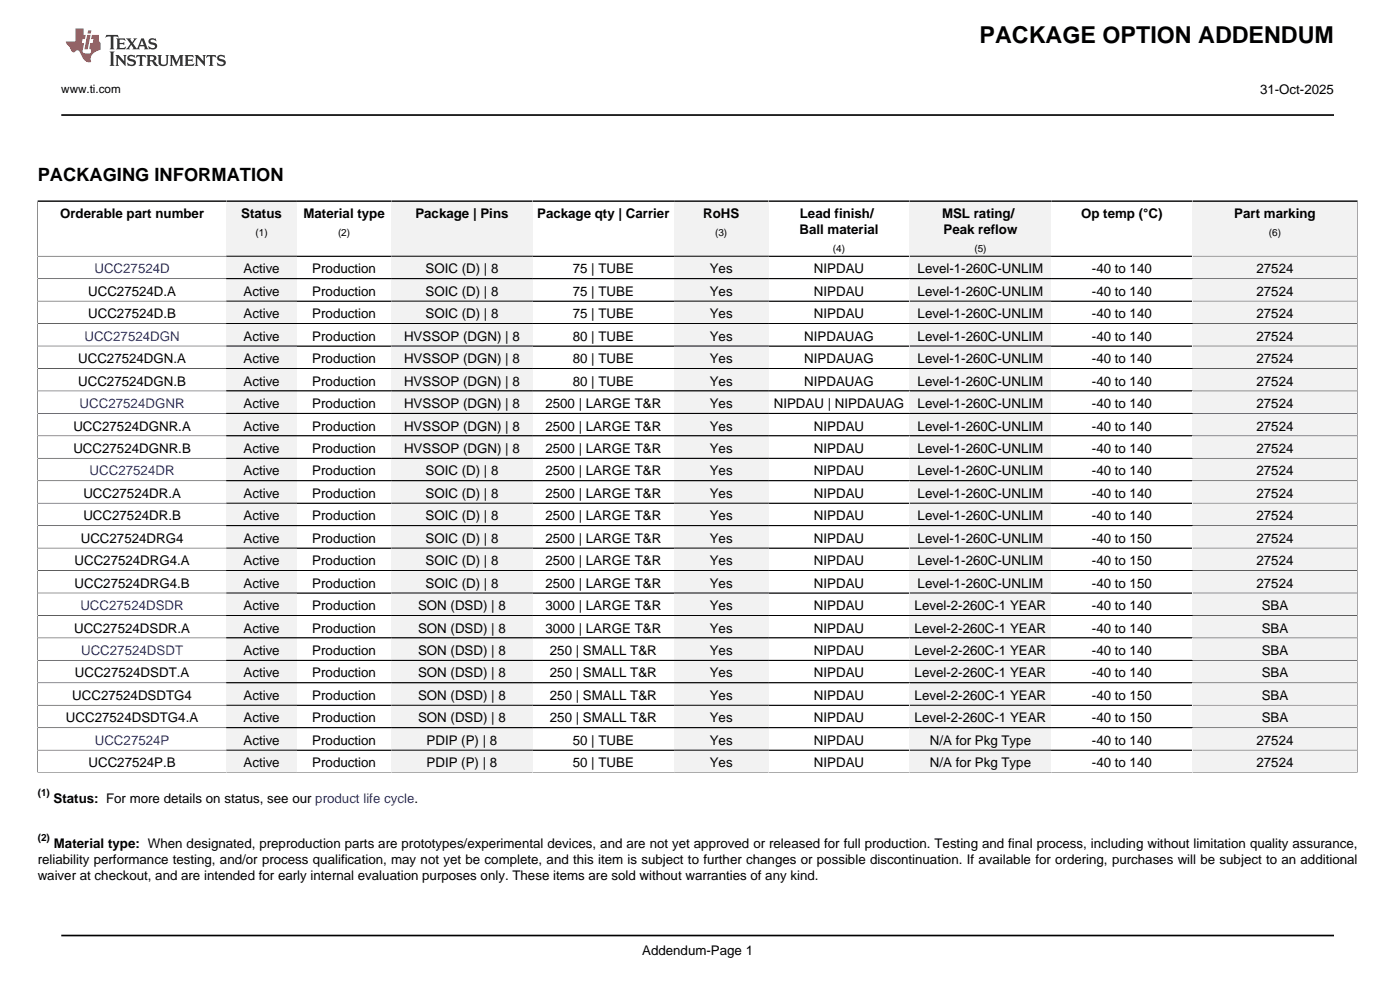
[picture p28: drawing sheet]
<svg xmlns="http://www.w3.org/2000/svg" width="297mm" height="210mm" viewBox="0 0 297 210" stroke-linecap="round" stroke-linejoin="round" font-family="sans-serif">
<defs><g id="words">
<text font-size="4.9" x="207.8" y="9.2">PACKAGE OPTION ADDENDUM</text>
<text font-size="3.9" x="8" y="38.3">PACKAGING INFORMATION</text>
<g font-size="2.8">
<text x="267.3" y="20">31-Oct-2025</text>
<text x="12.7" y="46.3">Orderable part number</text>
<text x="51.2" y="46.3">Status</text>
<text x="64.4" y="46.3">Material type</text>
<text x="88.1" y="46.3">Package | Pins</text>
<text x="114" y="46.3">Package qty | Carrier</text>
<text x="149.2" y="46.3">RoHS</text>
<text x="169.7" y="46.3">Lead finish/</text>
<text x="199.8" y="46.3">MSL rating/</text>
<text x="229.4" y="46.3">Op temp (°C)</text>
<text x="261.9" y="46.3">Part marking</text>
<text x="169.6" y="49.7">Ball material</text>
<text x="200.2" y="49.7">Peak reflow</text>
<text x="51.7" y="58">Active</text>
<text x="66.3" y="58">Production</text>
<text x="90.3" y="58">SOIC (D) | 8</text>
<text x="121.5" y="58">75 | TUBE</text>
<text x="150.6" y="58">Yes</text>
<text x="172.7" y="58">NIPDAU</text>
<text x="194.7" y="58">Level-1-260C-UNLIM</text>
<text x="231.6" y="58">-40 to 140</text>
<text x="266.6" y="58">27524</text>
<text x="18.7" y="62.7">UCC27524D.A</text>
<text x="51.7" y="62.7">Active</text>
<text x="66.3" y="62.7">Production</text>
<text x="90.3" y="62.7">SOIC (D) | 8</text>
<text x="121.5" y="62.7">75 | TUBE</text>
<text x="150.6" y="62.7">Yes</text>
<text x="172.7" y="62.7">NIPDAU</text>
<text x="194.7" y="62.7">Level-1-260C-UNLIM</text>
<text x="231.6" y="62.7">-40 to 140</text>
<text x="266.6" y="62.7">27524</text>
<text x="18.7" y="67.5">UCC27524D.B</text>
<text x="51.7" y="67.5">Active</text>
<text x="66.3" y="67.5">Production</text>
<text x="90.3" y="67.5">SOIC (D) | 8</text>
<text x="121.5" y="67.5">75 | TUBE</text>
<text x="150.6" y="67.5">Yes</text>
<text x="172.7" y="67.5">NIPDAU</text>
<text x="194.7" y="67.5">Level-1-260C-UNLIM</text>
<text x="231.6" y="67.5">-40 to 140</text>
<text x="266.6" y="67.5">27524</text>
<text x="16.6" y="77">UCC27524DGN.A</text>
<text x="51.7" y="72.3">Active</text>
<text x="51.7" y="77">Active</text>
<text x="66.3" y="72.3">Production</text>
<text x="66.3" y="77">Production</text>
<text x="85.7" y="72.3">HVSSOP (DGN) | 8</text>
<text x="85.7" y="77">HVSSOP (DGN) | 8</text>
<text x="121.5" y="72.3">80 | TUBE</text>
<text x="121.5" y="77">80 | TUBE</text>
<text x="150.6" y="72.3">Yes</text>
<text x="150.6" y="77">Yes</text>
<text x="170.6" y="72.3">NIPDAUAG</text>
<text x="170.6" y="77">NIPDAUAG</text>
<text x="194.7" y="72.3">Level-1-260C-UNLIM</text>
<text x="194.7" y="77">Level-1-260C-UNLIM</text>
<text x="231.6" y="72.3">-40 to 140</text>
<text x="231.6" y="77">-40 to 140</text>
<text x="266.6" y="72.3">27524</text>
<text x="266.6" y="77">27524</text>
<text x="16.6" y="81.8">UCC27524DGN.B</text>
<text x="51.7" y="81.8">Active</text>
<text x="66.3" y="81.8">Production</text>
<text x="85.7" y="81.8">HVSSOP (DGN) | 8</text>
<text x="121.5" y="81.8">80 | TUBE</text>
<text x="150.6" y="81.8">Yes</text>
<text x="170.6" y="81.8">NIPDAUAG</text>
<text x="194.7" y="81.8">Level-1-260C-UNLIM</text>
<text x="231.6" y="81.8">-40 to 140</text>
<text x="266.6" y="81.8">27524</text>
<text x="51.7" y="86.6">Active</text>
<text x="66.3" y="86.6">Production</text>
<text x="85.7" y="86.6">HVSSOP (DGN) | 8</text>
<text x="115.7" y="86.6">2500 | LARGE T&amp;R</text>
<text x="150.6" y="86.6">Yes</text>
<text x="164.1" y="86.6">NIPDAU | NIPDAUAG</text>
<text x="194.7" y="86.6">Level-1-260C-UNLIM</text>
<text x="231.6" y="86.6">-40 to 140</text>
<text x="266.6" y="86.6">27524</text>
<text x="15.6" y="91.3">UCC27524DGNR.A</text>
<text x="51.7" y="91.3">Active</text>
<text x="66.3" y="91.3">Production</text>
<text x="85.7" y="91.3">HVSSOP (DGN) | 8</text>
<text x="115.7" y="91.3">2500 | LARGE T&amp;R</text>
<text x="150.6" y="91.3">Yes</text>
<text x="172.7" y="91.3">NIPDAU</text>
<text x="194.7" y="91.3">Level-1-260C-UNLIM</text>
<text x="231.6" y="91.3">-40 to 140</text>
<text x="266.6" y="91.3">27524</text>
<text x="15.6" y="96.1">UCC27524DGNR.B</text>
<text x="51.7" y="96.1">Active</text>
<text x="51.7" y="100.8">Active</text>
<text x="66.3" y="96.1">Production</text>
<text x="66.3" y="100.8">Production</text>
<text x="85.7" y="96.1">HVSSOP (DGN) | 8</text>
<text x="90.3" y="100.8">SOIC (D) | 8</text>
<text x="115.7" y="96.1">2500 | LARGE T&amp;R</text>
<text x="115.7" y="100.8">2500 | LARGE T&amp;R</text>
<text x="150.6" y="96.1">Yes</text>
<text x="150.6" y="100.8">Yes</text>
<text x="172.7" y="96.1">NIPDAU</text>
<text x="172.7" y="100.8">NIPDAU</text>
<text x="194.7" y="96.1">Level-1-260C-UNLIM</text>
<text x="194.7" y="100.8">Level-1-260C-UNLIM</text>
<text x="231.6" y="96.1">-40 to 140</text>
<text x="231.6" y="100.8">-40 to 140</text>
<text x="266.6" y="96.1">27524</text>
<text x="266.6" y="100.8">27524</text>
<text x="17.7" y="105.6">UCC27524DR.A</text>
<text x="51.7" y="105.6">Active</text>
<text x="66.3" y="105.6">Production</text>
<text x="90.3" y="105.6">SOIC (D) | 8</text>
<text x="115.7" y="105.6">2500 | LARGE T&amp;R</text>
<text x="150.6" y="105.6">Yes</text>
<text x="172.7" y="105.6">NIPDAU</text>
<text x="194.7" y="105.6">Level-1-260C-UNLIM</text>
<text x="231.6" y="105.6">-40 to 140</text>
<text x="266.6" y="105.6">27524</text>
<text x="17.7" y="110.4">UCC27524DR.B</text>
<text x="51.7" y="110.4">Active</text>
<text x="66.3" y="110.4">Production</text>
<text x="90.3" y="110.4">SOIC (D) | 8</text>
<text x="115.7" y="110.4">2500 | LARGE T&amp;R</text>
<text x="150.6" y="110.4">Yes</text>
<text x="172.7" y="110.4">NIPDAU</text>
<text x="194.7" y="110.4">Level-1-260C-UNLIM</text>
<text x="231.6" y="110.4">-40 to 140</text>
<text x="266.6" y="110.4">27524</text>
<text x="15.8" y="119.9">UCC27524DRG4.A</text>
<text x="17.1" y="115.1">UCC27524DRG4</text>
<text x="51.7" y="115.1">Active</text>
<text x="51.7" y="119.9">Active</text>
<text x="66.3" y="115.1">Production</text>
<text x="66.3" y="119.9">Production</text>
<text x="90.3" y="115.1">SOIC (D) | 8</text>
<text x="90.3" y="119.9">SOIC (D) | 8</text>
<text x="115.7" y="115.1">2500 | LARGE T&amp;R</text>
<text x="115.7" y="119.9">2500 | LARGE T&amp;R</text>
<text x="150.6" y="115.1">Yes</text>
<text x="150.6" y="119.9">Yes</text>
<text x="172.7" y="115.1">NIPDAU</text>
<text x="172.7" y="119.9">NIPDAU</text>
<text x="194.7" y="115.1">Level-1-260C-UNLIM</text>
<text x="194.7" y="119.9">Level-1-260C-UNLIM</text>
<text x="231.6" y="115.1">-40 to 150</text>
<text x="231.6" y="119.9">-40 to 150</text>
<text x="266.6" y="115.1">27524</text>
<text x="266.6" y="119.9">27524</text>
<text x="15.8" y="124.7">UCC27524DRG4.B</text>
<text x="51.7" y="124.7">Active</text>
<text x="66.3" y="124.7">Production</text>
<text x="90.3" y="124.7">SOIC (D) | 8</text>
<text x="115.7" y="124.7">2500 | LARGE T&amp;R</text>
<text x="150.6" y="124.7">Yes</text>
<text x="172.7" y="124.7">NIPDAU</text>
<text x="194.7" y="124.7">Level-1-260C-UNLIM</text>
<text x="231.6" y="124.7">-40 to 150</text>
<text x="266.6" y="124.7">27524</text>
<text x="51.7" y="129.4">Active</text>
<text x="66.3" y="129.4">Production</text>
<text x="88.7" y="129.4">SON (DSD) | 8</text>
<text x="115.7" y="129.4">3000 | LARGE T&amp;R</text>
<text x="150.6" y="129.4">Yes</text>
<text x="172.7" y="129.4">NIPDAU</text>
<text x="194" y="129.4">Level-2-260C-1 YEAR</text>
<text x="231.6" y="129.4">-40 to 140</text>
<text x="267.7" y="129.4">SBA</text>
<text x="15.7" y="134.2">UCC27524DSDR.A</text>
<text x="51.7" y="134.2">Active</text>
<text x="66.3" y="134.2">Production</text>
<text x="88.7" y="134.2">SON (DSD) | 8</text>
<text x="115.7" y="134.2">3000 | LARGE T&amp;R</text>
<text x="150.6" y="134.2">Yes</text>
<text x="172.7" y="134.2">NIPDAU</text>
<text x="194" y="134.2">Level-2-260C-1 YEAR</text>
<text x="231.6" y="134.2">-40 to 140</text>
<text x="267.7" y="134.2">SBA</text>
<text x="15.9" y="143.7">UCC27524DSDT.A</text>
<text x="51.7" y="138.9">Active</text>
<text x="51.7" y="143.7">Active</text>
<text x="66.3" y="138.9">Production</text>
<text x="66.3" y="143.7">Production</text>
<text x="88.7" y="138.9">SON (DSD) | 8</text>
<text x="88.7" y="143.7">SON (DSD) | 8</text>
<text x="116.7" y="138.9">250 | SMALL T&amp;R</text>
<text x="116.7" y="143.7">250 | SMALL T&amp;R</text>
<text x="150.6" y="138.9">Yes</text>
<text x="150.6" y="143.7">Yes</text>
<text x="172.7" y="138.9">NIPDAU</text>
<text x="172.7" y="143.7">NIPDAU</text>
<text x="194" y="138.9">Level-2-260C-1 YEAR</text>
<text x="194" y="143.7">Level-2-260C-1 YEAR</text>
<text x="231.6" y="138.9">-40 to 140</text>
<text x="231.6" y="143.7">-40 to 140</text>
<text x="267.7" y="138.9">SBA</text>
<text x="267.7" y="143.7">SBA</text>
<text x="15.3" y="148.5">UCC27524DSDTG4</text>
<text x="51.7" y="148.5">Active</text>
<text x="66.3" y="148.5">Production</text>
<text x="88.7" y="148.5">SON (DSD) | 8</text>
<text x="116.7" y="148.5">250 | SMALL T&amp;R</text>
<text x="150.6" y="148.5">Yes</text>
<text x="172.7" y="148.5">NIPDAU</text>
<text x="194" y="148.5">Level-2-260C-1 YEAR</text>
<text x="231.6" y="148.5">-40 to 150</text>
<text x="267.7" y="148.5">SBA</text>
<text x="14" y="153.2">UCC27524DSDTG4.A</text>
<text x="51.7" y="153.2">Active</text>
<text x="66.3" y="153.2">Production</text>
<text x="88.7" y="153.2">SON (DSD) | 8</text>
<text x="116.7" y="153.2">250 | SMALL T&amp;R</text>
<text x="150.6" y="153.2">Yes</text>
<text x="172.7" y="153.2">NIPDAU</text>
<text x="194" y="153.2">Level-2-260C-1 YEAR</text>
<text x="231.6" y="153.2">-40 to 150</text>
<text x="267.7" y="153.2">SBA</text>
<text x="51.7" y="158">Active</text>
<text x="66.3" y="158">Production</text>
<text x="90.5" y="158">PDIP (P) | 8</text>
<text x="121.5" y="158">50 | TUBE</text>
<text x="150.6" y="158">Yes</text>
<text x="172.7" y="158">NIPDAU</text>
<text x="197.3" y="158">N/A for Pkg Type</text>
<text x="231.6" y="158">-40 to 140</text>
<text x="266.6" y="158">27524</text>
<text x="18.8" y="162.8">UCC27524P.B</text>
<text x="51.7" y="162.8">Active</text>
<text x="66.3" y="162.8">Production</text>
<text x="90.5" y="162.8">PDIP (P) | 8</text>
<text x="121.5" y="162.8">50 | TUBE</text>
<text x="150.6" y="162.8">Yes</text>
<text x="172.7" y="162.8">NIPDAU</text>
<text x="197.3" y="162.8">N/A for Pkg Type</text>
<text x="231.6" y="162.8">-40 to 140</text>
<text x="266.6" y="162.8">27524</text>
<text x="11.4" y="170.4">Status: For more details on status, see our product life cycle.</text>
<text x="11.4" y="179.8">Material type: When designated, preproduction parts are prototypes/experimental devices, and are not yet approved or released for full production. Testing and final process, including without limitation quality assurance,</text>
<text x="8" y="183.2">reliability performance testing, and/or process qualification, may not yet be complete, and this item is subject to further changes or possible discontinuation. If available for ordering, purchases will be subject to an additional</text>
<text x="8" y="186.6">waiver at checkout, and are intended for early internal evaluation purposes only. These items are sold without warranties of any kind.</text>
<text x="136.2" y="202.5">Addendum-Page 1</text>
</g>
<g font-size="2.8" fill="#00f">
<text x="20" y="58">UCC27524D</text>
<text x="17.9" y="72.3">UCC27524DGN</text>
<text x="16.9" y="86.6">UCC27524DGNR</text>
<text x="19" y="100.8">UCC27524DR</text>
<text x="17.1" y="129.4">UCC27524DSDR</text>
<text x="17.2" y="138.9">UCC27524DSDT</text>
<text x="20.1" y="158">UCC27524P</text>
</g>
<text font-size="2.5" x="13" y="19.7">www.ti.com</text>
<g font-size="2.1">
<text x="54.2" y="50.1">(1)</text>
<text x="71.7" y="50.1">(2)</text>
<text x="151.7" y="50.1">(3)</text>
<text x="176.7" y="53.5">(4)</text>
<text x="206.7" y="53.5">(5)</text>
<text x="269.2" y="50.1">(6)</text>
<text x="8" y="168.9">(1)</text>
<text x="8" y="178.4">(2)</text>
</g>
</g></defs>
<path d="M22.6 7.4l-.2 .6 .6-.3 .5 .1v.1v2.2l-.2 .4h1l-.2-.4v-2.2v-.1l.5-.1 .5 .3-.1-.6zM24.6 8.1l.3 .4v1.6l-.3 .4h1.9l.2-.6a1.07 1.07 0 0 1-1.3 .1v-.6h.7l.3 .2v-.7l-.3 .2h-.7v-.5l.2-.2a.99 .99 0 0 1 1 .3l-.1-.6zM26.7 8.1l1 1.2-1 1.2h.9l-.2-.3 .4-.7 .5 .8-.2 .2h1.6l-.2-.3 .1-.4h1l.1 .4-.1 .3h.9l-.3-.4-.7-2h-.5l-1 2.2-.8-1.1 .9-1.1h-.8l.1 .2-.4 .7-.3-.7 .1-.2zM30.1 8.5l.4 1h-.8zM31.7 8.3a.66 .66 0 0 0-.2 .7 .66 .66 0 0 0 .6 .4l.6 .2 .1 .4-.7 .2-.6-.5 .1 .8 .2-.1a1.15 1.15 0 0 0 1.5-.6 1.16 1.16 0 0 0-1.3-.9l-.1-.2 .2-.3a1 1 0 0 1 1 .4l-.1-.7-.2 .1-.5-.1zM23.2 10.9l.3 .4v2.3l-.3 .4h1.1l-.2-.4v-2.3l.2-.4zM24.5 11.7l.2 .4v1.5l-.2 .4h.7l-.2-.4v-1.3l1.6 1.7v-1.9l.2-.4h-.7l.2 .2v1.1l-1.1-1.3zM27.2 11.8a.66 .66 0 0 0-.2 .7 .66 .66 0 0 0 .6 .5l.7 .1v.5l-.7 .1-.6-.5 .1 .8 .2-.1a1.16 1.16 0 0 0 1.6-.6 1.16 1.16 0 0 0-1.3-.9l-.2-.2 .2-.2a1 1 0 0 1 1 .3l-.1-.6-.2 .1-.5-.2zM29 11.7l-.1 .6 .4-.3 .4 .1v1.5l-.3 .4h1l-.3-.4v-1.5l.5-.1 .4 .3-.2-.6zM31.1 11.7l.2 .4v1.5l-.2 .4h.9l-.2-.2v-.8l.5 .1a1.03 1.03 0 0 0 1.3 .9l-1-1.1a.62 .62 0 0 0 .6-.5 .62 .62 0 0 0-.6-.7zM31.8 12h.1a.47 .47 0 0 1 .6 0 .47 .47 0 0 1 .1 .6l-.8 .2zM33.4 11.7l.2 .2a2.3 2.3 0 0 0 .4 2 1.03 1.03 0 0 0 1.6-.7l.1-1.3 .2-.2h-.8l.2 .4v1.1a.6 .6 0 0 1-.6 .5 .6 .6 0 0 1-.6-.5l.1-1.3 .2-.2zM36 11.7l.2 .4v1.5l-.2 .4h.7l-.2-.4v-1.4l.8 1.8 .9-1.8v1.4l-.2 .4h1l-.3-.4v-1.5l.3-.4h-.9l-.6 1.5-.7-1.5zM39.1 11.7l.3 .4v1.5l-.3 .4h1.9l.2-.6a1.07 1.07 0 0 1-1.3 .2v-.7l1 .2v-.7l-.3 .2h-.7v-.6h.8l.4 .2-.1-.5zM41.3 11.7l.2 .4v1.5l-.2 .4h.8l-.3-.4v-1.3l1.7 1.7v-1.9l.2-.4h-.7l.1 .2 .1 1.1-1.2-1.3zM43.9 11.7l-.1 .6 .4-.3 .4 .1v1.5l-.3 .4h1l-.3-.4v-1.5l.5-.1 .4 .3-.2-.6zM46.3 11.8a.66 .66 0 0 0-.2 .7 .66 .66 0 0 0 .6 .5l.6 .1 .1 .5-.7 .1-.6-.5 .1 .8 .1-.1a1.17 1.17 0 0 0 1.6-.6 1.21 1.21 0 0 0-1.3-.9l-.1-.2 .1-.2a.99 .99 0 0 1 1.1 .3l-.1-.6-.2 .1-.5-.2z" fill-rule="evenodd" fill="#373435"/>
<path d="M16 6v2.8h-2v.4l.9 .9a.93 .93 0 0 0 .9 .9 .6 .6 0 0 1 .6-.3 .6 .6 0 0 1 .5 .3l.4 .8a1.58 1.58 0 0 0 2.1 1.3 1.62 1.62 0 0 1 1-2.2l.9-.3v-1.5a1.56 1.56 0 0 1-.4-1.7h-1.4l-.2 .9h.5l-.1 .8h-.5l-.2 1.1v.2l.4 .1-.2 .8h-.6a.74 .74 0 0 1-1.1-.6l.3-1.6h-.4l.1-.8h.5l.2-.9h-.5v-1.4zM18.5 7.4l-.6 3.1h.7l.6-3.1zM18.7 6.4l-.1 .7h.7l.1-.7z" fill-rule="evenodd" fill="#ed3237"/>
<path d="M13 24.4h270M7.9 42.7h40.1" fill="none" stroke="#000" stroke-width=".35"/>
<path d="M8 42.5v11.9h40" fill="none" stroke="#000" stroke-width=".21"/>
<path d="M48 42.8h15v11.5h-15z" fill="#f2f2f2"/>
<path d="M48 42.7h35" fill="none" stroke="#000" stroke-width=".35"/>
<path d="M48 54.4h35" fill="none" stroke="#000" stroke-width=".21"/>
<path d="M83 42.8h30v11.5h-30z" fill="#f2f2f2"/>
<path d="M83 42.7h60" fill="none" stroke="#000" stroke-width=".35"/>
<path d="M83 54.4h60" fill="none" stroke="#000" stroke-width=".21"/>
<path d="M143 42.8h20v11.5h-20z" fill="#f2f2f2"/>
<path d="M143 42.7h50" fill="none" stroke="#000" stroke-width=".35"/>
<path d="M143 54.4h50" fill="none" stroke="#000" stroke-width=".21"/>
<path d="M193 42.8h30v11.5h-30z" fill="#f2f2f2"/>
<path d="M193 42.7h60" fill="none" stroke="#000" stroke-width=".35"/>
<path d="M193 54.4h60" fill="none" stroke="#000" stroke-width=".21"/>
<path d="M253 42.8h35v11.5h-35z" fill="#f2f2f2"/>
<path d="M253 42.7h35" fill="none" stroke="#000" stroke-width=".35"/>
<path d="M48 54.4h-40v4.7h40M288 42.5v11.9h-35" fill="none" stroke="#000" stroke-width=".21"/>
<path d="M48 54.4h15v4.6h-15z" fill="#f2f2f2"/>
<path d="M48 59.1h35M48 54.4h35" fill="none" stroke="#000" stroke-width=".21"/>
<path d="M83 54.4h30v4.6h-30z" fill="#f2f2f2"/>
<path d="M83 59.1h60M83 54.4h60" fill="none" stroke="#000" stroke-width=".21"/>
<path d="M143 54.4h20v4.6h-20z" fill="#f2f2f2"/>
<path d="M143 59.1h50M143 54.4h50" fill="none" stroke="#000" stroke-width=".21"/>
<path d="M193 54.4h30v4.6h-30z" fill="#f2f2f2"/>
<path d="M193 54.4h60M193 59.1h60" fill="none" stroke="#000" stroke-width=".21"/>
<path d="M253 54.4h35v4.6h-35z" fill="#f2f2f2"/>
<path d="M48 59.1h-40v4.8h40M253 54.4h35v4.7h-35" fill="none" stroke="#000" stroke-width=".21"/>
<path d="M48 59.2h15v4.6h-15z" fill="#f2f2f2"/>
<path d="M48 59.1h35M48 63.9h35" fill="none" stroke="#000" stroke-width=".21"/>
<path d="M83 59.2h30v4.6h-30z" fill="#f2f2f2"/>
<path d="M83 59.1h60M83 63.9h60" fill="none" stroke="#000" stroke-width=".21"/>
<path d="M143 59.2h20v4.6h-20z" fill="#f2f2f2"/>
<path d="M143 59.1h50M143 63.9h50" fill="none" stroke="#000" stroke-width=".21"/>
<path d="M193 59.2h30v4.6h-30z" fill="#f2f2f2"/>
<path d="M193 59.1h60M193 63.9h60" fill="none" stroke="#000" stroke-width=".21"/>
<path d="M253 59.2h35v4.6h-35z" fill="#f2f2f2"/>
<path d="M253 59.1h35v4.8h-35M48 63.9h-40v4.7h40" fill="none" stroke="#000" stroke-width=".21"/>
<path d="M48 64h15v4.6h-15z" fill="#f2f2f2"/>
<path d="M48 68.6h35M48 63.9h35" fill="none" stroke="#000" stroke-width=".21"/>
<path d="M83 64h30v4.6h-30z" fill="#f2f2f2"/>
<path d="M83 68.6h60M83 63.9h60" fill="none" stroke="#000" stroke-width=".21"/>
<path d="M143 64h20v4.6h-20z" fill="#f2f2f2"/>
<path d="M143 68.6h50M143 63.9h50" fill="none" stroke="#000" stroke-width=".21"/>
<path d="M193 64h30v4.6h-30z" fill="#f2f2f2"/>
<path d="M193 63.9h60M193 68.6h60" fill="none" stroke="#000" stroke-width=".21"/>
<path d="M253 64h35v4.6h-35z" fill="#f2f2f2"/>
<path d="M48 68.6h-40v4.8h40M253 63.9h35v4.7h-35" fill="none" stroke="#000" stroke-width=".21"/>
<path d="M48 68.7h15v4.6h-15z" fill="#f2f2f2"/>
<path d="M48 73.4h35M48 68.6h35" fill="none" stroke="#000" stroke-width=".21"/>
<path d="M83 68.7h30v4.6h-30z" fill="#f2f2f2"/>
<path d="M83 73.4h60M83 68.6h60" fill="none" stroke="#000" stroke-width=".21"/>
<path d="M143 68.7h20v4.6h-20z" fill="#f2f2f2"/>
<path d="M143 73.4h50M143 68.6h50" fill="none" stroke="#000" stroke-width=".21"/>
<path d="M193 68.7h30v4.6h-30z" fill="#f2f2f2"/>
<path d="M193 68.6h60M193 73.4h60" fill="none" stroke="#000" stroke-width=".21"/>
<path d="M253 68.7h35v4.6h-35z" fill="#f2f2f2"/>
<path d="M48 73.4h-40v4.8h40M253 68.6h35v4.8h-35" fill="none" stroke="#000" stroke-width=".21"/>
<path d="M48 73.5h15v4.6h-15z" fill="#f2f2f2"/>
<path d="M48 78.2h35M48 73.4h35" fill="none" stroke="#000" stroke-width=".21"/>
<path d="M83 73.5h30v4.6h-30z" fill="#f2f2f2"/>
<path d="M83 78.2h60M83 73.4h60" fill="none" stroke="#000" stroke-width=".21"/>
<path d="M143 73.5h20v4.6h-20z" fill="#f2f2f2"/>
<path d="M143 78.2h50M143 73.4h50" fill="none" stroke="#000" stroke-width=".21"/>
<path d="M193 73.5h30v4.6h-30z" fill="#f2f2f2"/>
<path d="M193 73.4h60M193 78.2h60" fill="none" stroke="#000" stroke-width=".21"/>
<path d="M253 73.5h35v4.6h-35z" fill="#f2f2f2"/>
<path d="M48 78.2h-40v4.7h40M253 73.4h35v4.8h-35" fill="none" stroke="#000" stroke-width=".21"/>
<path d="M48 78.3h15v4.5h-15z" fill="#f2f2f2"/>
<path d="M48 78.2h35M48 82.9h35" fill="none" stroke="#000" stroke-width=".21"/>
<path d="M83 78.3h30v4.5h-30z" fill="#f2f2f2"/>
<path d="M83 78.2h60M83 82.9h60" fill="none" stroke="#000" stroke-width=".21"/>
<path d="M143 78.3h20v4.5h-20z" fill="#f2f2f2"/>
<path d="M143 78.2h50M143 82.9h50" fill="none" stroke="#000" stroke-width=".21"/>
<path d="M193 78.3h30v4.5h-30z" fill="#f2f2f2"/>
<path d="M193 78.2h60M193 82.9h60" fill="none" stroke="#000" stroke-width=".21"/>
<path d="M253 78.3h35v4.5h-35z" fill="#f2f2f2"/>
<path d="M253 78.2h35v4.7h-35M48 82.9h-40v4.8h40" fill="none" stroke="#000" stroke-width=".21"/>
<path d="M48 83h15v4.6h-15z" fill="#f2f2f2"/>
<path d="M48 87.7h35M48 82.9h35" fill="none" stroke="#000" stroke-width=".21"/>
<path d="M83 83h30v4.6h-30z" fill="#f2f2f2"/>
<path d="M83 87.7h60M83 82.9h60" fill="none" stroke="#000" stroke-width=".21"/>
<path d="M143 83h20v4.6h-20z" fill="#f2f2f2"/>
<path d="M143 87.7h50M143 82.9h50" fill="none" stroke="#000" stroke-width=".21"/>
<path d="M193 83h30v4.6h-30z" fill="#f2f2f2"/>
<path d="M193 82.9h60M193 87.7h60" fill="none" stroke="#000" stroke-width=".21"/>
<path d="M253 83h35v4.6h-35z" fill="#f2f2f2"/>
<path d="M48 87.7h-40v4.8h40M253 82.9h35v4.8h-35" fill="none" stroke="#000" stroke-width=".21"/>
<path d="M48 87.8h15v4.6h-15z" fill="#f2f2f2"/>
<path d="M48 92.5h35M48 87.7h35" fill="none" stroke="#000" stroke-width=".21"/>
<path d="M83 87.8h30v4.6h-30z" fill="#f2f2f2"/>
<path d="M83 92.5h60M83 87.7h60" fill="none" stroke="#000" stroke-width=".21"/>
<path d="M143 87.8h20v4.6h-20z" fill="#f2f2f2"/>
<path d="M143 92.5h50M143 87.7h50" fill="none" stroke="#000" stroke-width=".21"/>
<path d="M193 87.8h30v4.6h-30z" fill="#f2f2f2"/>
<path d="M193 87.7h60M193 92.5h60" fill="none" stroke="#000" stroke-width=".21"/>
<path d="M253 87.8h35v4.6h-35z" fill="#f2f2f2"/>
<path d="M48 92.5h-40v4.7h40M253 87.7h35v4.8h-35" fill="none" stroke="#000" stroke-width=".21"/>
<path d="M48 92.5h15v4.6h-15z" fill="#f2f2f2"/>
<path d="M48 97.2h35M48 92.5h35" fill="none" stroke="#000" stroke-width=".21"/>
<path d="M83 92.5h30v4.6h-30z" fill="#f2f2f2"/>
<path d="M83 97.2h60M83 92.5h60" fill="none" stroke="#000" stroke-width=".21"/>
<path d="M143 92.5h20v4.6h-20z" fill="#f2f2f2"/>
<path d="M143 97.2h50M143 92.5h50" fill="none" stroke="#000" stroke-width=".21"/>
<path d="M193 92.5h30v4.6h-30z" fill="#f2f2f2"/>
<path d="M193 92.5h60M193 97.2h60" fill="none" stroke="#000" stroke-width=".21"/>
<path d="M253 92.5h35v4.6h-35z" fill="#f2f2f2"/>
<path d="M48 97.2h-40v4.8h40M253 92.5h35v4.7h-35" fill="none" stroke="#000" stroke-width=".21"/>
<path d="M48 97.3h15v4.6h-15z" fill="#f2f2f2"/>
<path d="M48 97.2h35M48 102h35" fill="none" stroke="#000" stroke-width=".21"/>
<path d="M83 97.3h30v4.6h-30z" fill="#f2f2f2"/>
<path d="M83 97.2h60M83 102h60" fill="none" stroke="#000" stroke-width=".21"/>
<path d="M143 97.3h20v4.6h-20z" fill="#f2f2f2"/>
<path d="M143 97.2h50M143 102h50" fill="none" stroke="#000" stroke-width=".21"/>
<path d="M193 97.3h30v4.6h-30z" fill="#f2f2f2"/>
<path d="M193 97.2h60M193 102h60" fill="none" stroke="#000" stroke-width=".21"/>
<path d="M253 97.3h35v4.6h-35z" fill="#f2f2f2"/>
<path d="M253 97.2h35v4.8h-35M48 102h-40v4.7h40" fill="none" stroke="#000" stroke-width=".21"/>
<path d="M48 102.1h15v4.6h-15z" fill="#f2f2f2"/>
<path d="M48 106.7h35M48 102h35" fill="none" stroke="#000" stroke-width=".21"/>
<path d="M83 102.1h30v4.6h-30z" fill="#f2f2f2"/>
<path d="M83 106.7h60M83 102h60" fill="none" stroke="#000" stroke-width=".21"/>
<path d="M143 102.1h20v4.6h-20z" fill="#f2f2f2"/>
<path d="M143 106.7h50M143 102h50" fill="none" stroke="#000" stroke-width=".21"/>
<path d="M193 102.1h30v4.6h-30z" fill="#f2f2f2"/>
<path d="M193 102h60M193 106.7h60" fill="none" stroke="#000" stroke-width=".21"/>
<path d="M253 102.1h35v4.6h-35z" fill="#f2f2f2"/>
<path d="M48 106.7h-40v4.8h40M253 102h35v4.7h-35" fill="none" stroke="#000" stroke-width=".21"/>
<path d="M48 106.8h15v4.6h-15z" fill="#f2f2f2"/>
<path d="M48 111.5h35M48 106.7h35" fill="none" stroke="#000" stroke-width=".21"/>
<path d="M83 106.8h30v4.6h-30z" fill="#f2f2f2"/>
<path d="M83 111.5h60M83 106.7h60" fill="none" stroke="#000" stroke-width=".21"/>
<path d="M143 106.8h20v4.6h-20z" fill="#f2f2f2"/>
<path d="M143 111.5h50M143 106.7h50" fill="none" stroke="#000" stroke-width=".21"/>
<path d="M193 106.8h30v4.6h-30z" fill="#f2f2f2"/>
<path d="M193 106.7h60M193 111.5h60" fill="none" stroke="#000" stroke-width=".21"/>
<path d="M253 106.8h35v4.6h-35z" fill="#f2f2f2"/>
<path d="M48 111.5h-40v4.8h40M253 106.7h35v4.8h-35" fill="none" stroke="#000" stroke-width=".21"/>
<path d="M48 111.6h15v4.6h-15z" fill="#f2f2f2"/>
<path d="M48 116.3h35M48 111.5h35" fill="none" stroke="#000" stroke-width=".21"/>
<path d="M83 111.6h30v4.6h-30z" fill="#f2f2f2"/>
<path d="M83 116.3h60M83 111.5h60" fill="none" stroke="#000" stroke-width=".21"/>
<path d="M143 111.6h20v4.6h-20z" fill="#f2f2f2"/>
<path d="M143 116.3h50M143 111.5h50" fill="none" stroke="#000" stroke-width=".21"/>
<path d="M193 111.6h30v4.6h-30z" fill="#f2f2f2"/>
<path d="M193 111.5h60M193 116.3h60" fill="none" stroke="#000" stroke-width=".21"/>
<path d="M253 111.6h35v4.6h-35z" fill="#f2f2f2"/>
<path d="M48 116.3h-40v4.7h40M253 111.5h35v4.8h-35" fill="none" stroke="#000" stroke-width=".21"/>
<path d="M48 116.4h15v4.5h-15z" fill="#f2f2f2"/>
<path d="M48 116.3h35M48 121h35" fill="none" stroke="#000" stroke-width=".21"/>
<path d="M83 116.4h30v4.5h-30z" fill="#f2f2f2"/>
<path d="M83 116.3h60M83 121h60" fill="none" stroke="#000" stroke-width=".21"/>
<path d="M143 116.4h20v4.5h-20z" fill="#f2f2f2"/>
<path d="M143 116.3h50M143 121h50" fill="none" stroke="#000" stroke-width=".21"/>
<path d="M193 116.4h30v4.5h-30z" fill="#f2f2f2"/>
<path d="M193 116.3h60M193 121h60" fill="none" stroke="#000" stroke-width=".21"/>
<path d="M253 116.4h35v4.5h-35z" fill="#f2f2f2"/>
<path d="M253 116.3h35v4.7h-35M48 121h-40v4.8h40" fill="none" stroke="#000" stroke-width=".21"/>
<path d="M48 121.1h15v4.6h-15z" fill="#f2f2f2"/>
<path d="M48 125.8h35M48 121h35" fill="none" stroke="#000" stroke-width=".21"/>
<path d="M83 121.1h30v4.6h-30z" fill="#f2f2f2"/>
<path d="M83 125.8h60M83 121h60" fill="none" stroke="#000" stroke-width=".21"/>
<path d="M143 121.1h20v4.6h-20z" fill="#f2f2f2"/>
<path d="M143 125.8h50M143 121h50" fill="none" stroke="#000" stroke-width=".21"/>
<path d="M193 121.1h30v4.6h-30z" fill="#f2f2f2"/>
<path d="M193 121h60M193 125.8h60" fill="none" stroke="#000" stroke-width=".21"/>
<path d="M253 121.1h35v4.6h-35z" fill="#f2f2f2"/>
<path d="M48 125.8h-40v4.8h40M253 121h35v4.8h-35" fill="none" stroke="#000" stroke-width=".21"/>
<path d="M48 125.9h15v4.6h-15z" fill="#f2f2f2"/>
<path d="M48 130.6h35M48 125.8h35" fill="none" stroke="#000" stroke-width=".21"/>
<path d="M83 125.9h30v4.6h-30z" fill="#f2f2f2"/>
<path d="M83 130.6h60M83 125.8h60" fill="none" stroke="#000" stroke-width=".21"/>
<path d="M143 125.9h20v4.6h-20z" fill="#f2f2f2"/>
<path d="M143 130.6h50M143 125.8h50" fill="none" stroke="#000" stroke-width=".21"/>
<path d="M193 125.9h30v4.6h-30z" fill="#f2f2f2"/>
<path d="M193 125.8h60M193 130.6h60" fill="none" stroke="#000" stroke-width=".21"/>
<path d="M253 125.9h35v4.6h-35z" fill="#f2f2f2"/>
<path d="M48 130.6h-40v4.7h40M253 125.8h35v4.8h-35" fill="none" stroke="#000" stroke-width=".21"/>
<path d="M48 130.6h15v4.6h-15z" fill="#f2f2f2"/>
<path d="M48 135.3h35M48 130.6h35" fill="none" stroke="#000" stroke-width=".21"/>
<path d="M83 130.6h30v4.6h-30z" fill="#f2f2f2"/>
<path d="M83 135.3h60M83 130.6h60" fill="none" stroke="#000" stroke-width=".21"/>
<path d="M143 130.6h20v4.6h-20z" fill="#f2f2f2"/>
<path d="M143 135.3h50M143 130.6h50" fill="none" stroke="#000" stroke-width=".21"/>
<path d="M193 130.6h30v4.6h-30z" fill="#f2f2f2"/>
<path d="M193 130.6h60M193 135.3h60" fill="none" stroke="#000" stroke-width=".21"/>
<path d="M253 130.6h35v4.6h-35z" fill="#f2f2f2"/>
<path d="M48 135.3h-40v4.8h40M253 130.6h35v4.7h-35" fill="none" stroke="#000" stroke-width=".21"/>
<path d="M48 135.4h15v4.6h-15z" fill="#f2f2f2"/>
<path d="M48 135.3h35M48 140.1h35" fill="none" stroke="#000" stroke-width=".21"/>
<path d="M83 135.4h30v4.6h-30z" fill="#f2f2f2"/>
<path d="M83 135.3h60M83 140.1h60" fill="none" stroke="#000" stroke-width=".21"/>
<path d="M143 135.4h20v4.6h-20z" fill="#f2f2f2"/>
<path d="M143 135.3h50M143 140.1h50" fill="none" stroke="#000" stroke-width=".21"/>
<path d="M193 135.4h30v4.6h-30z" fill="#f2f2f2"/>
<path d="M193 135.3h60M193 140.1h60" fill="none" stroke="#000" stroke-width=".21"/>
<path d="M253 135.4h35v4.6h-35z" fill="#f2f2f2"/>
<path d="M253 135.3h35v4.8h-35M48 140.1h-40v4.7h40" fill="none" stroke="#000" stroke-width=".21"/>
<path d="M48 140.2h15v4.6h-15z" fill="#f2f2f2"/>
<path d="M48 144.8h35M48 140.1h35" fill="none" stroke="#000" stroke-width=".21"/>
<path d="M83 140.2h30v4.6h-30z" fill="#f2f2f2"/>
<path d="M83 144.8h60M83 140.1h60" fill="none" stroke="#000" stroke-width=".21"/>
<path d="M143 140.2h20v4.6h-20z" fill="#f2f2f2"/>
<path d="M143 144.8h50M143 140.1h50" fill="none" stroke="#000" stroke-width=".21"/>
<path d="M193 140.2h30v4.6h-30z" fill="#f2f2f2"/>
<path d="M193 140.1h60M193 144.8h60" fill="none" stroke="#000" stroke-width=".21"/>
<path d="M253 140.2h35v4.6h-35z" fill="#f2f2f2"/>
<path d="M48 144.8h-40v4.8h40M253 140.1h35v4.7h-35" fill="none" stroke="#000" stroke-width=".21"/>
<path d="M48 144.9h15v4.6h-15z" fill="#f2f2f2"/>
<path d="M48 149.6h35M48 144.8h35" fill="none" stroke="#000" stroke-width=".21"/>
<path d="M83 144.9h30v4.6h-30z" fill="#f2f2f2"/>
<path d="M83 149.6h60M83 144.8h60" fill="none" stroke="#000" stroke-width=".21"/>
<path d="M143 144.9h20v4.6h-20z" fill="#f2f2f2"/>
<path d="M143 149.6h50M143 144.8h50" fill="none" stroke="#000" stroke-width=".21"/>
<path d="M193 144.9h30v4.6h-30z" fill="#f2f2f2"/>
<path d="M193 144.8h60M193 149.6h60" fill="none" stroke="#000" stroke-width=".21"/>
<path d="M253 144.9h35v4.6h-35z" fill="#f2f2f2"/>
<path d="M48 149.6h-40v4.8h40M253 144.8h35v4.8h-35" fill="none" stroke="#000" stroke-width=".21"/>
<path d="M48 149.7h15v4.6h-15z" fill="#f2f2f2"/>
<path d="M48 154.4h35M48 149.6h35" fill="none" stroke="#000" stroke-width=".21"/>
<path d="M83 149.7h30v4.6h-30z" fill="#f2f2f2"/>
<path d="M83 154.4h60M83 149.6h60" fill="none" stroke="#000" stroke-width=".21"/>
<path d="M143 149.7h20v4.6h-20z" fill="#f2f2f2"/>
<path d="M143 154.4h50M143 149.6h50" fill="none" stroke="#000" stroke-width=".21"/>
<path d="M193 149.7h30v4.6h-30z" fill="#f2f2f2"/>
<path d="M193 149.6h60M193 154.4h60" fill="none" stroke="#000" stroke-width=".21"/>
<path d="M253 149.7h35v4.6h-35z" fill="#f2f2f2"/>
<path d="M48 154.4h-40v4.7h40M253 149.6h35v4.8h-35" fill="none" stroke="#000" stroke-width=".21"/>
<path d="M48 154.5h15v4.5h-15z" fill="#f2f2f2"/>
<path d="M48 159.1h35M48 154.4h35" fill="none" stroke="#000" stroke-width=".21"/>
<path d="M83 154.5h30v4.5h-30z" fill="#f2f2f2"/>
<path d="M83 159.1h60M83 154.4h60" fill="none" stroke="#000" stroke-width=".21"/>
<path d="M143 154.5h20v4.5h-20z" fill="#f2f2f2"/>
<path d="M143 159.1h50M143 154.4h50" fill="none" stroke="#000" stroke-width=".21"/>
<path d="M193 154.5h30v4.5h-30z" fill="#f2f2f2"/>
<path d="M193 154.4h60M193 159.1h60" fill="none" stroke="#000" stroke-width=".21"/>
<path d="M253 154.5h35v4.5h-35z" fill="#f2f2f2"/>
<path d="M48 159.1h-40v4.8M253 154.4h35v4.7h-35M7.9 163.8h40.1" fill="none" stroke="#000" stroke-width=".21"/>
<path d="M48 159.2h15v4.6h-15z" fill="#f2f2f2"/>
<path d="M48 159.1h35M48 163.8h35" fill="none" stroke="#000" stroke-width=".21"/>
<path d="M83 159.2h30v4.6h-30z" fill="#f2f2f2"/>
<path d="M83 159.1h60M83 163.8h60" fill="none" stroke="#000" stroke-width=".21"/>
<path d="M143 159.2h20v4.6h-20z" fill="#f2f2f2"/>
<path d="M143 159.1h50M143 163.8h50" fill="none" stroke="#000" stroke-width=".21"/>
<path d="M193 159.2h30v4.6h-30z" fill="#f2f2f2"/>
<path d="M193 159.1h60M193 163.8h60" fill="none" stroke="#000" stroke-width=".21"/>
<path d="M253 159.2h35v4.6h-35z" fill="#f2f2f2"/>
<path d="M253 159.1h35v4.8M253 163.8h35" fill="none" stroke="#000" stroke-width=".21"/>
<path d="M13 198.4h270" fill="none" stroke="#000" stroke-width=".35"/>
<use href="#words"/>
</svg>
